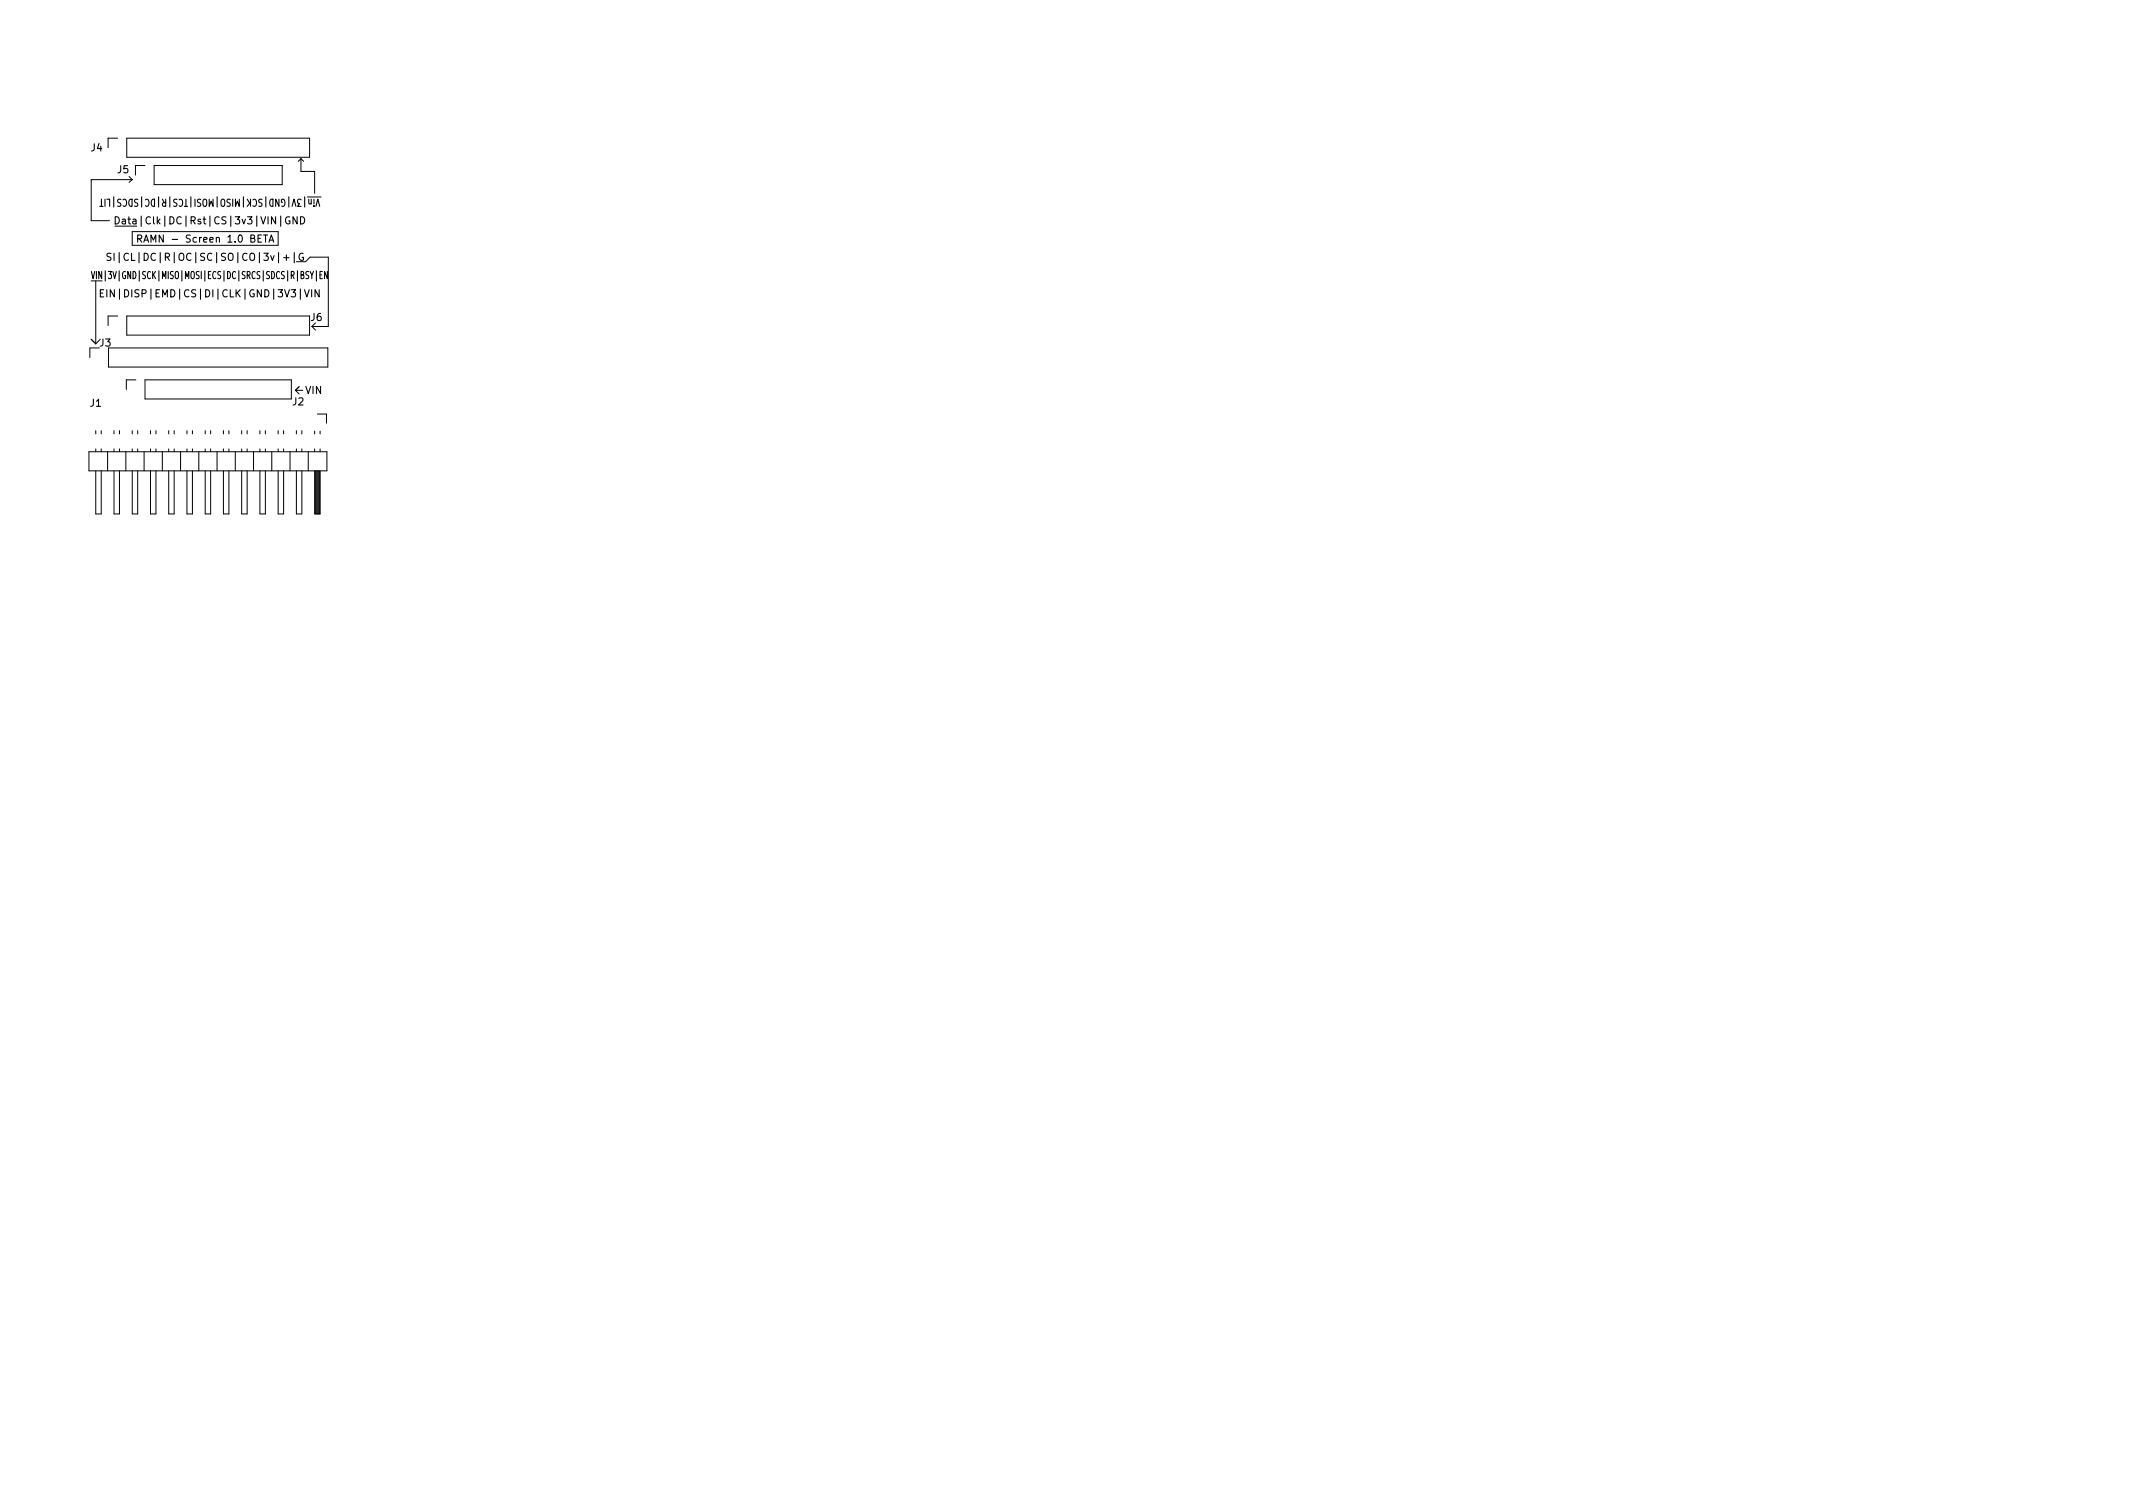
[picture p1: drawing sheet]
<svg xmlns="http://www.w3.org/2000/svg" width="297mm" height="210mm" viewBox="0 0 297 210" stroke-linecap="round" stroke-linejoin="round" font-family="sans-serif">
<defs><g id="words">
<g font-size="1.4">
<text x="12.7" y="21.1">J4</text>
<text x="16.4" y="24.1">J5</text>
<text x="42.3" y="27.7" transform="rotate(-180 42.3 27.7)">Vin|3V|GND|SCK|MISO|MOSI|TCS|R|DC|SDCS|LIT</text>
<text x="18.3" y="31.2">Data|Clk|DC|Rst|CS|3v3|VIN|GND</text>
<text x="20.3" y="33.8">RAMN - Screen 1.0 BETA</text>
<text x="15.1" y="38.8">VIN|3V|GND|SCK|MISO|MOSI|ECS|DC|SRCS|SDCS|R|BSY|EN</text>
<text x="16.3" y="41.4">EIN|DISP|EMD|CS|DI|CLK|GND|3V3|VIN</text>
<text x="17.7" y="36.3">SI|CL|DC|R|OC|SC|SO|CO|3v|+|G</text>
<text x="43.3" y="44.7">J6</text>
<text x="13.9" y="48.2">J3</text>
<text x="12.6" y="56.6">J1</text>
<text x="40.8" y="56.4">J2</text>
<text x="42.5" y="54.9">VIN</text>
</g>
</g></defs>
<g fill="none" stroke="#000" stroke-width=".14">
<path d="M16.4 19.2h-1.3v1.4M17.7 19.2h25.4v2.7h-25.4zM12.7 39.1h1.5M13.3 39.1v8.8M16 31.5h3M18 24.6l.4 .4M18.4 25l-.4 .4M18.4 32.3h20.3v1.9h-20.3zM18.4 25h-5.7v5.7h2.5M20.2 23h-1.3v1.4M21.5 23h17.8v2.7h-17.8zM41.3 36.4h1.2l.7-.6h2.5v9.7h-2.3"/>
<path d="M41.9 22.1l.4 .4M41.9 22.1l-.4 .4M41.9 22.1v1.8h1.9v3M42.8 27.4h1.9M12.7 47.2l.6 .7M13.3 60v.4M13.8 48.4h-1.3v1.4M14 47.2l-.7 .7M14.1 60v.4M15.1 48.4h30.6v2.7h-30.6zM15.9 60v.4M16.4 44h-1.3v1.3"/>
<path d="M16.6 60v.4M17.7 44h25.4v2.7h-25.4zM18.4 60v.4M18.9 52.9h-1.3v1.3M19.2 60v.4M20.2 52.9h20.4v2.7h-20.4zM21 60v.4M21.7 60v.4M23.5 60v.4M24.3 60v.4M26 60v.4M26.8 60v.4"/>
<path d="M28.6 60v.4M29.3 60v.4M31.1 60v.4M31.9 60v.4M33.7 60v.4M34.4 60v.4M36.2 60v.4M37 60v.4M38.7 60v.4M39.5 60v.4M41.1 54.4l.6 .5M41.1 54.4h1.1"/>
<path d="M41.3 60v.4M41.7 53.8l-.6 .6M42 60v.4M43.4 45.5l.5 .5M43.9 45l-.5 .5M44.2 57.7h1.3v1.2M12.4 62.9h33.1v2.7h-33.1zM13.3 62.5v.4M13.3 65.6v6h.8v-6M14.1 62.5v.4M15 62.9v2.7M15.9 65.6v6h.7v-6"/>
<path d="M15.9 62.5v.4M16.6 62.5v.4M17.5 62.9v2.7M18.4 62.5v.4M18.4 65.6v6h.8v-6M19.2 62.5v.4M20.1 62.9v2.7M21 65.6v6h.7v-6M21 62.5v.4M21.7 62.5v.4M22.6 62.9v2.7M23.5 65.6v6h.8v-6"/>
<path d="M23.5 62.5v.4M24.3 62.5v.4M25.1 62.9v2.7M26 65.6v6h.8v-6M26 62.5v.4M26.8 62.5v.4M27.7 62.9v2.7M28.6 65.6v6h.7v-6M28.6 62.5v.4M29.3 62.5v.4M30.2 62.9v2.7M31.1 65.6v6h.8v-6"/>
<path d="M31.1 62.5v.4M31.9 62.5v.4M32.8 62.9v2.7M33.7 65.6v6h.7v-6M33.7 62.5v.4M34.4 62.5v.4M35.3 62.9v2.7M36.2 65.6v6h.8v-6M36.2 62.5v.4M37 62.5v.4M37.8 62.9v2.7M38.7 62.5v.4"/>
<path d="M38.7 65.6v6h.8v-6M39.5 62.5v.4M40.4 62.9v2.7M41.3 65.6v6h.7v-6M41.3 62.5v.4M42 62.5v.4M42.9 62.9v2.7M43.8 60v.4M43.8 62.5v.4M43.8 65.6v6h.8v-6M43.9 65.6v6M44 65.6v6"/>
<path d="M44.2 65.6v6M44.3 65.6v6M44.4 65.6v6M44.5 65.6v6M44.6 60v.4M44.6 62.5v.4"/>
</g>
<g fill="none" stroke="#000" stroke-width=".15">
<path d="M12.7 37.8l.3 1 .2-1M13.4 37.8v1M13.9 28.7h.5M14.1 27.7v1M14.2 37.8v1l-.4-1v1M14.6 27.7v1M14.9 27.7h.4v1M15.5 35.3h-.4l-.2 .1v.2l.5 .2 .1 .3-.2 .2-.4-.1M15.9 35.3v1M16 30.2a.51 .51 0 0 1 .6 .5 .51 .51 0 0 1-.6 .5zM16.6 35.2v1.4M17 30.6h.4l.1 .6"/>
<path d="M17.5 30.8h-.4l-.1 .1 .1 .3 .4-.1M17.8 30.5h.4M17.9 35.4a.47 .47 0 0 0-.7 .3 .47 .47 0 0 0 .5 .6l.2-.1M19.2 33.2h.4l.1-.1v-.3l-.5-.1v1M19.4 33.2l.3 .5M37.5 33.7l.3-1 .3 1M37.6 33.4h.4M39.5 35.9h.8M39.9 35.5v.8M41 35.2v1.4M41.4 30.2v1l-.6-1v1M41.9 30.2a.51 .51 0 0 1 .5 .5 .51 .51 0 0 1-.5 .5z"/>
<path d="M42.2 35.3a.47 .47 0 0 0-.6 .5 .47 .47 0 0 0 .6 .4l.1-.4h-.2M43 27.7v.7h.2l.1-.1M43.3 27.7v.7M43.7 28.6v.1M43.7 27.7v.7M44 28.7l.3-1 .2 1M44.1 37.7v1.4M44.6 38.3h.2M44.9 37.8h-.3v1h.3M45.6 37.8v1l-.4-1v1M14 40.8h.3M14.4 40.3h-.4v1h.4"/>
<path d="M14.9 40.3v1M15.9 40.3v1l-.5-1v1M42.4 40.3l.3 1 .4-1M43.4 40.3v1M44.4 40.3v1l-.5-1v1"/>
</g>
<use href="#words"/>
</svg>
